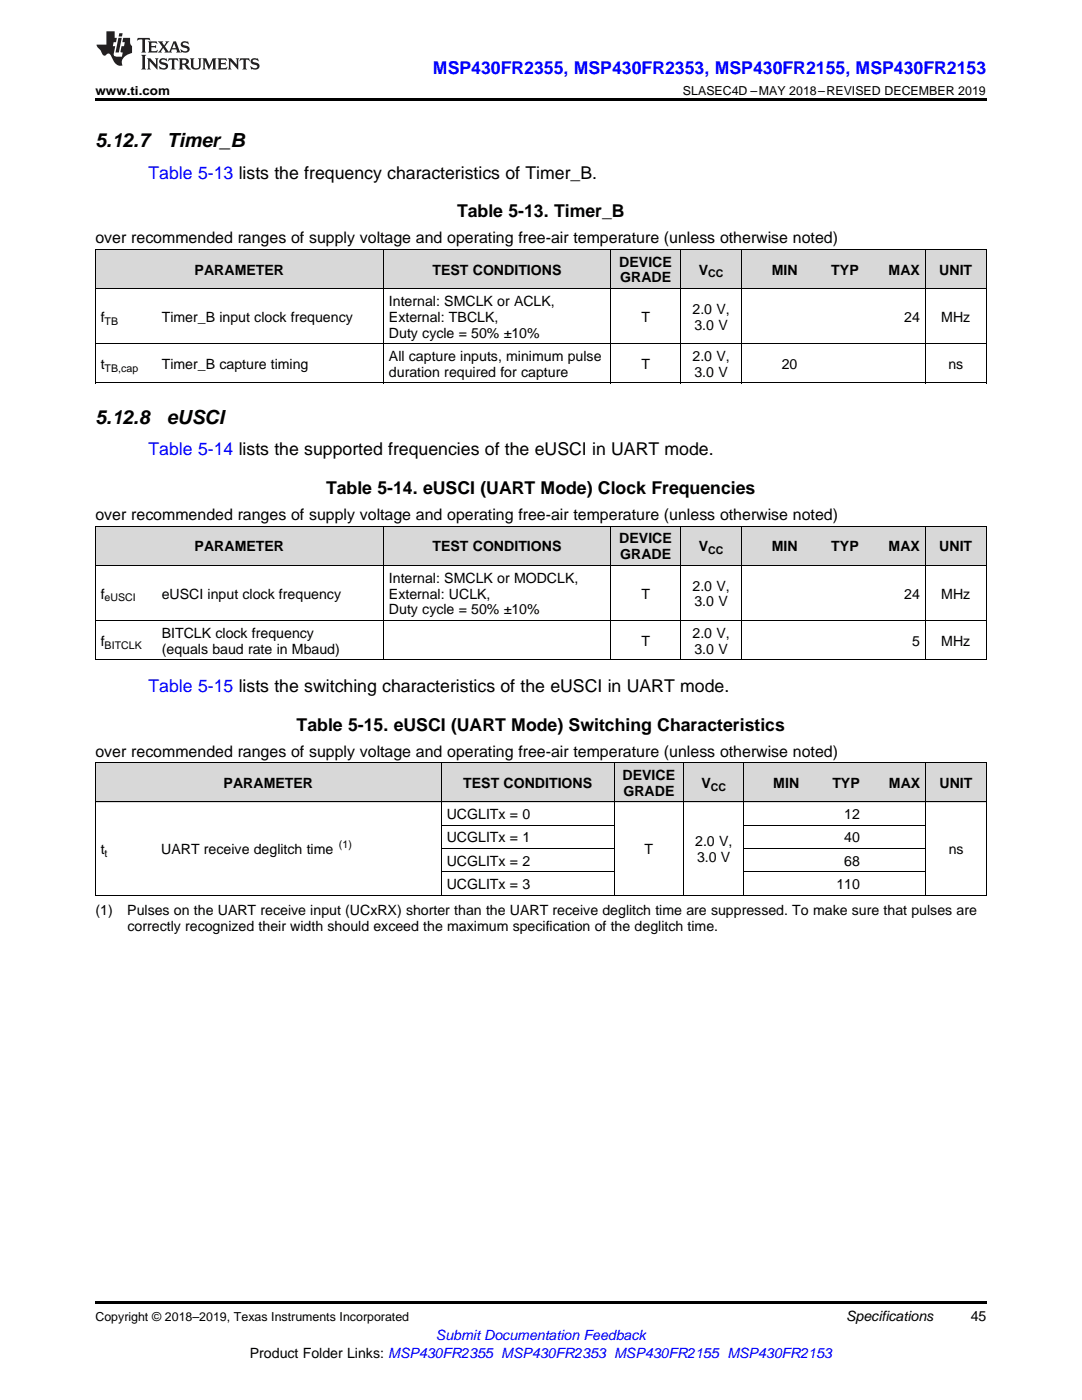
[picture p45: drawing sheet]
<svg xmlns="http://www.w3.org/2000/svg" width="216mm" height="279mm" viewBox="0 0 216 279" stroke-linecap="round" stroke-linejoin="round" font-family="sans-serif">
<defs><g id="words">
<g font-size="3.9">
<text x="19" y="29.3">5.12.7</text>
<text x="33.3" y="29.3">Timer_B</text>
<text x="19" y="84.5">5.12.8</text>
<text x="33.3" y="84.5">eUSCI</text>
</g>
<g font-size="3.5" fill="#00f">
<text x="86.4" y="14.8">MSP430FR2355, MSP430FR2353, MSP430FR2155, MSP430FR2153</text>
<text x="29.6" y="35.6">Table 5-13 lists the frequency characteristics of Timer_B.</text>
<text x="29.6" y="90.9">Table 5-14 lists the supported frequencies of the eUSCI in UART mode.</text>
<text x="29.6" y="138.1">Table 5-15 lists the switching characteristics of the eUSCI in UART mode.</text>
</g>
<g font-size="3.5">
<text x="91.2" y="43.4">Table 5-13. Timer_B</text>
<text x="65.1" y="98.6">Table 5-14. eUSCI (UART Mode) Clock Frequencies</text>
<text x="59.2" y="145.8">Table 5-15. eUSCI (UART Mode) Switching Characteristics</text>
</g>
<g font-size="3.2">
<text x="19" y="48.5">over recommended ranges of supply voltage and operating free-air temperature (unless otherwise noted)</text>
<text x="19" y="103.8">over recommended ranges of supply voltage and operating free-air temperature (unless otherwise noted)</text>
<text x="19" y="151">over recommended ranges of supply voltage and operating free-air temperature (unless otherwise noted)</text>
</g>
<g font-size="2.8">
<text x="123.6" y="53.2">DEVICE</text>
<text x="38.8" y="54.8">PARAMETER</text>
<text x="86.3" y="54.8">TEST CONDITIONS</text>
<text x="123.8" y="56.4">GRADE</text>
<text x="139.4" y="54.8">V</text>
<text x="154" y="54.8">MIN</text>
<text x="165.9" y="54.8">TYP</text>
<text x="177.3" y="54.8">MAX</text>
<text x="187.4" y="54.8">UNIT</text>
<text x="20.1" y="64.2">f</text>
<text x="32.3" y="64.2">Timer_B input clock frequency</text>
<text x="77.6" y="61">Internal: SMCLK or ACLK,</text>
<text x="77.6" y="64.2">External: TBCLK,</text>
<text x="128" y="64.2">T</text>
<text x="138.2" y="62.6">2.0 V,</text>
<text x="138.6" y="65.8">3.0 V</text>
<text x="180.4" y="64.2">24</text>
<text x="187.8" y="64.2">MHz</text>
<text x="77.6" y="67.4">Duty cycle = 50% ±10%</text>
<text x="20.1" y="73.6">t</text>
<text x="32.3" y="73.6">Timer_B capture timing</text>
<text x="77.6" y="72">All capture inputs, minimum pulse</text>
<text x="77.6" y="75.2">duration required for capture</text>
<text x="128" y="73.6">T</text>
<text x="138.2" y="72">2.0 V,</text>
<text x="138.6" y="75.2">3.0 V</text>
<text x="156" y="73.6">20</text>
<text x="189.2" y="73.6">ns</text>
<text x="38.8" y="110">PARAMETER</text>
<text x="86.3" y="110">TEST CONDITIONS</text>
<text x="123.6" y="108.4">DEVICE</text>
<text x="123.8" y="111.6">GRADE</text>
<text x="139.4" y="110">V</text>
<text x="154" y="110">MIN</text>
<text x="165.9" y="110">TYP</text>
<text x="177.3" y="110">MAX</text>
<text x="187.4" y="110">UNIT</text>
<text x="20.1" y="119.5">f</text>
<text x="32.3" y="119.5">eUSCI input clock frequency</text>
<text x="77.6" y="116.3">Internal: SMCLK or MODCLK,</text>
<text x="77.6" y="119.5">External: UCLK,</text>
<text x="128" y="119.5">T</text>
<text x="138.2" y="117.9">2.0 V,</text>
<text x="180.4" y="119.5">24</text>
<text x="187.8" y="119.5">MHz</text>
<text x="77.6" y="122.6">Duty cycle = 50% ±10%</text>
<text x="138.6" y="121">3.0 V</text>
<text x="20.1" y="128.9">f</text>
<text x="32.3" y="127.3">BITCLK clock frequency</text>
<text x="32.3" y="130.5">(equals baud rate in Mbaud)</text>
<text x="128" y="128.9">T</text>
<text x="138.2" y="127.3">2.0 V,</text>
<text x="138.6" y="130.5">3.0 V</text>
<text x="182" y="128.9">5</text>
<text x="187.8" y="128.9">MHz</text>
<text x="124.2" y="155.6">DEVICE</text>
<text x="44.6" y="157.2">PARAMETER</text>
<text x="92.4" y="157.2">TEST CONDITIONS</text>
<text x="124.4" y="158.8">GRADE</text>
<text x="140" y="157.2">V</text>
<text x="154.3" y="157.2">MIN</text>
<text x="166.1" y="157.2">TYP</text>
<text x="177.4" y="157.2">MAX</text>
<text x="187.5" y="157.2">UNIT</text>
<text x="89.1" y="163.5">UCGLITx = 0</text>
<text x="168.5" y="163.5">12</text>
<text x="20.1" y="170.5">t</text>
<text x="32.2" y="170.5">UART receive deglitch time</text>
<text x="89.1" y="168.1">UCGLITx = 1</text>
<text x="89.1" y="172.8">UCGLITx = 2</text>
<text x="128.6" y="170.5">T</text>
<text x="138.7" y="168.9">2.0 V,</text>
<text x="139.1" y="172">3.0 V</text>
<text x="168.5" y="168.1">40</text>
<text x="168.5" y="172.8">68</text>
<text x="189.3" y="170.5">ns</text>
<text x="89.1" y="177.4">UCGLITx = 3</text>
<text x="166.9" y="177.4">110</text>
<text x="19" y="182.6">(1)</text>
<text x="25.4" y="182.6">Pulses on the UART receive input (UCxRX) shorter than the UART receive deglitch time are suppressed. To make sure that pulses are</text>
<text x="25.4" y="185.8">correctly recognized their width should exceed the maximum specification of the deglitch time.</text>
<text x="168.8" y="263.6">Specifications</text>
<text x="193.7" y="263.6">45</text>
<text x="49.8" y="270.9">Product Folder Links: MSP430FR2355 MSP430FR2353 MSP430FR2155 MSP430FR2153</text>
</g>
<text font-size="2.8" fill="#00f" x="87" y="267.4">Submit Documentation Feedback</text>
<g font-size="2.5">
<text x="19" y="19">www.ti.com</text>
<text x="136.3" y="19">SLASEC4D –MAY 2018–REVISED DECEMBER 2019</text>
<text x="19" y="263.6">Copyright © 2018–2019, Texas Instruments Incorporated</text>
</g>
<g font-size="2.1">
<text x="141.3" y="55.4">CC</text>
<text x="20.9" y="64.8">TB</text>
<text x="20.9" y="74.2">TB,cap</text>
<text x="141.3" y="110.6">CC</text>
<text x="20.9" y="120">eUSCI</text>
<text x="20.9" y="129.4">BITCLK</text>
<text x="141.9" y="157.8">CC</text>
<text x="20.9" y="171">t</text>
<text x="67.6" y="169.3">(1)</text>
</g>
</g></defs>
<g fill="#d8d8d8">
<path d="M19 152.3h12.1v7.8h-12.1z"/>
<path d="M31.1 152.3h57v7.8h-57z"/>
<path d="M88.1 152.3h34.5v7.8h-34.5z"/>
<path d="M122.6 152.3h13.8v7.8h-13.8z"/>
<path d="M136.4 152.3h12.1v7.8h-12.1z"/>
<path d="M148.5 152.3h12.1v7.8h-12.1z"/>
<path d="M160.6 152.3h12v7.8h-12z"/>
<path d="M172.6 152.3h12.1v7.8h-12.1z"/>
<path d="M184.7 152.3h12.1v7.8h-12.1z"/>
<path d="M19 105.1h12.2v7.8h-12.2z"/>
<path d="M31.2 105.1h45.4v7.8h-45.4z"/>
<path d="M76.6 105.1h45.3v7.8h-45.3z"/>
<path d="M121.9 105.1h13.9v7.8h-13.9z"/>
<path d="M135.8 105.1h12.2v7.8h-12.2z"/>
<path d="M148 105.1h12.2v7.8h-12.2z"/>
<path d="M160.2 105.1h12.2v7.8h-12.2z"/>
<path d="M172.4 105.1h12.2v7.8h-12.2z"/>
<path d="M184.6 105.1h12.2v7.8h-12.2z"/>
<path d="M19 49.8h12.2v7.8h-12.2z"/>
<path d="M31.2 49.8h45.4v7.8h-45.4z"/>
<path d="M76.6 49.8h45.3v7.8h-45.3z"/>
<path d="M121.9 49.8h13.9v7.8h-13.9z"/>
<path d="M135.8 49.8h12.2v7.8h-12.2z"/>
<path d="M148 49.8h12.2v7.8h-12.2z"/>
<path d="M160.2 49.8h12.2v7.8h-12.2z"/>
<path d="M172.4 49.8h12.2v7.8h-12.2z"/>
<path d="M184.6 49.8h12.2v7.8h-12.2z"/>
</g>
<path d="M19 19.5h177.8v.5h-177.8zM19 259.7h177.8v.5h-177.8z" fill="#000"/>
<g fill="none" stroke="#000" stroke-width=".2">
<path d="M19 57.6h177.8M19 49.8h177.8M19.1 49.8v26.7M76.5 49.8v26.7M121.8 49.8v26.7M135.8 49.8v26.7M148 49.8v26.7M184.6 49.8v26.7M196.8 49.8v26.7M19 76.4h177.8M19 68.6h177.8M19 112.8h177.8"/>
<path d="M19 105h177.8M19.1 105.1v26.6M76.5 105.1v26.6M121.8 105.1v26.6M135.8 105.1v26.6M148 105.1v26.6M184.6 105.1v26.6M196.8 105.1v26.6M19 131.7h177.8M19 123.8h177.8M19 152.2h177.8M19.1 152.3v26.4"/>
<path d="M88 152.3v26.4M122.5 152.3v26.4M136.4 152.3v26.4M148.4 152.3v26.4M184.7 152.3v26.4M196.8 152.3v26.4M19 178.7h177.8M19 160h177.8M88.1 174h34.5M88.1 169.4h34.5M88.1 164.7h34.5M148.5 174h36.2"/>
<path d="M148.5 169.4h36.2M148.5 164.7h36.2"/>
</g>
<g fill="#231f20">
<path d="M27.5 7.6l-.1 .5 .4-.2h.6v.1v2.1l-.2 .4h1l-.3-.4v-2.1l.1-.1h.5l.5 .2-.2-.5zM29.5 8.3l.2 .3v1.5l-.2 .4h1.8l.2-.6a1.04 1.04 0 0 1-1.3 .2v-.7h.6l.3 .2v-.6l-.3 .2h-.6v-.6l.8-.1 .4 .3-.2-.5zM31.5 8.3l.9 1.1-.9 1.1h.8l-.2-.2 .5-.7 .4 .7-.2 .2h1.5l-.1-.2 .1-.4h.9l.1 .4-.2 .2h1l-.3-.3-.7-1.9h-.5l-.9 2-.8-1 .9-1h-.8l.1 .3-.3 .5-.4-.6 .2-.2zM34.7 8.6l.4 1h-.7zM36.3 8.4a.63 .63 0 0 0-.2 .7 .63 .63 0 0 0 .6 .4l.6 .2 .1 .2a.75 .75 0 0 1-.7 .4 .75 .75 0 0 1-.6-.5l.1 .7 .1-.1a1.11 1.11 0 0 0 1.5-.6 1.13 1.13 0 0 0-1.2-.8l-.1-.4a1.04 1.04 0 0 1 1.2 .2l-.2-.5-.1 .1-.5-.2zM28.2 10.9l.2 .4v2.2l-.2 .4h1l-.3-.4v-2.2l.3-.4zM29.3 11.6l.3 .4v1.5l-.3 .4h.8l-.2-.4v-1.3l1.5 1.7v-1.9l.2-.4h-.7l.2 .4v.9l-1.1-1.3zM32 11.8a.62 .62 0 0 0-.2 .7 .62 .62 0 0 0 .6 .4l.6 .1 .1 .3a.76 .76 0 0 1-.7 .3 .76 .76 0 0 1-.6-.4l.1 .7 .1-.1a1.11 1.11 0 0 0 1.5-.6 1.13 1.13 0 0 0-1.2-.8l-.1-.4a1.04 1.04 0 0 1 1.2 .2l-.2-.6-.1 .1-.5-.1zM33.7 11.6l-.2 .6a.61 .61 0 0 1 .8-.3v1.6l-.2 .4h.9l-.2-.4v-1.6a.63 .63 0 0 1 .8 .3l-.2-.6zM35.6 11.6l.3 .4v1.5l-.3 .4h1l-.2-.2v-.8l.5 .2a.76 .76 0 0 0 1.2 .7l-1-1a.58 .58 0 0 0 .6-.5 .58 .58 0 0 0-.5-.6zM36.4 11.9h.1a.45 .45 0 0 1 .5 .1 .45 .45 0 0 1 .1 .5l-.7 .2zM37.9 11.6l.2 .2a2.17 2.17 0 0 0 .3 1.9 .99 .99 0 0 0 1.6-.6v-1.1l.2-.4h-.7l.2 .2a1.92 1.92 0 0 1-.2 1.8 .6 .6 0 0 1-.9-.5v-1.1l.2-.4zM40.4 11.6l.2 .4v1.5l-.2 .4h.7l-.2-.4v-1.4l.8 1.8 .8-1.8v1.4l-.2 .4h.9l-.2-.4v-1.5l.2-.4h-.8l-.6 1.5-.6-1.5zM43.4 11.6l.2 .4v1.5l-.2 .4h1.8l.2-.6a1.04 1.04 0 0 1-1.3 .1v-.6h.5l.4 .2v-.6l-.4 .2h-.5v-.7h.8l.3 .3-.1-.6zM45.5 11.6l.2 .4v1.5l-.2 .4h.7l-.2-.4v-1.3l1.5 1.7v-1.9l.2-.4h-.7l.2 .4v.9l-1.1-1.3zM47.9 11.6l-.1 .6a.61 .61 0 0 1 .8-.3v1.6l-.3 .4h1l-.3-.4 .1-1.6a.63 .63 0 0 1 .7 .3l-.1-.6zM50.2 11.8a.62 .62 0 0 0-.2 .7 .62 .62 0 0 0 .6 .4l.6 .1 .2 .3a.76 .76 0 0 1-.8 .3 .76 .76 0 0 1-.6-.4l.1 .7 .2-.1a1.11 1.11 0 0 0 1.5-.6 1.13 1.13 0 0 0-1.3-.8l-.1-.4a1.04 1.04 0 0 1 1.2 .2l-.1-.6-.2 .1-.5-.1z"/>
<path d="M21.2 6.3v2.6h-1.9l.1 .4 .7 .9a.91 .91 0 0 0 1 .8 .56 .56 0 0 1 .5-.3 .56 .56 0 0 1 .5 .3l.4 .8a1.53 1.53 0 0 0 1.9 1.2 1.54 1.54 0 0 1 1-2.1l.9-.3v-1.4a1.52 1.52 0 0 1-.3-1.6h-1.4l-.2 .8h.5l-.2 .8h-.4l-.2 1v.2l.4 .1-.2 .8a1.93 1.93 0 0 1-1.6-.3l.3-1.8h-.5l.2-.8h.4l.2-.8h-.4v-1.3zM23.6 7.6l-.6 2.9h.7l.6-2.9zM23.8 6.6l-.1 .7h.6l.2-.7z"/>
</g>
<use href="#words"/>
</svg>
